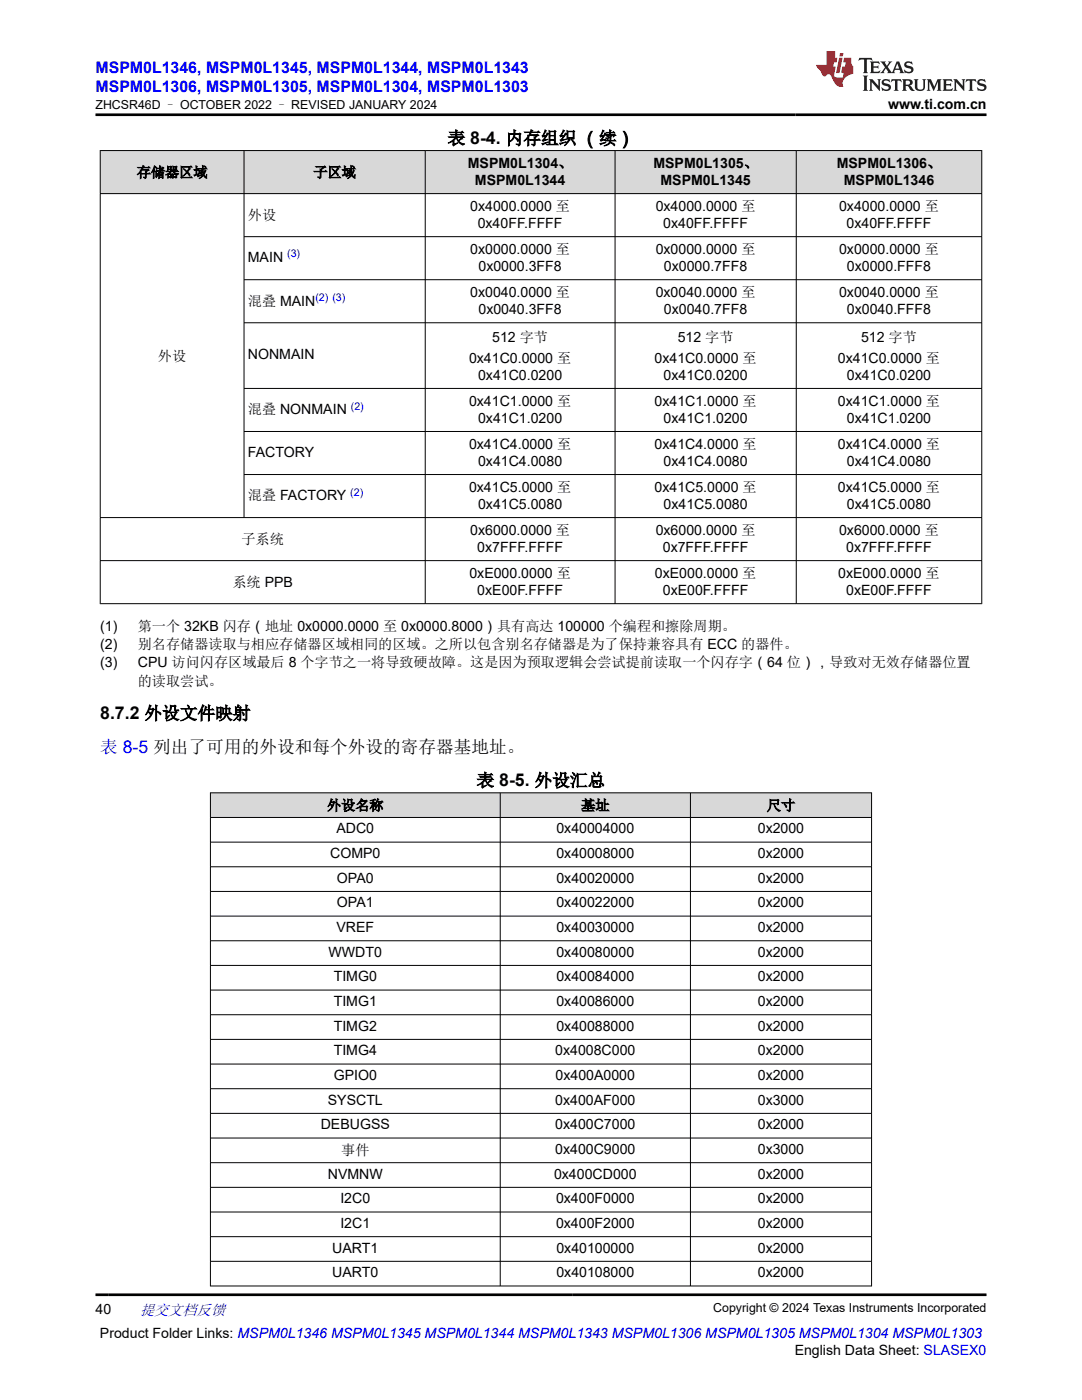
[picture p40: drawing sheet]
<svg xmlns="http://www.w3.org/2000/svg" width="216mm" height="279mm" viewBox="0 0 216 279" stroke-linecap="round" stroke-linejoin="round" font-family="sans-serif">
<defs><g id="words">
<g font-size="3.5">
<text x="89.3" y="28.8">表 8-4. 内存组织 （续）</text>
<text x="20" y="143.5">8.7.2 外设文件映射</text>
<text x="95.1" y="157">表 8-5. 外设汇总</text>
</g>
<text font-size="3.5" fill="#00f" x="20" y="150.3">表 8-5 列出了可用的外设和每个外设的寄存器基地址。</text>
<g font-size="3.2" fill="#00f">
<text x="19" y="14.5">MSPM0L1346, MSPM0L1345, MSPM0L1344, MSPM0L1343</text>
<text x="19" y="18.3">MSPM0L1306, MSPM0L1305, MSPM0L1304, MSPM0L1303</text>
</g>
<text font-size="3" fill="#00f" x="27.9" y="262.4">提交文档反馈</text>
<g font-size="2.8">
<text x="177.2" y="21.7">www.ti.com.cn</text>
<text x="27.3" y="35.4">存储器区域</text>
<text x="62.5" y="35.4">子区域</text>
<text x="93.4" y="33.5">MSPM0L1304、</text>
<text x="130.4" y="33.5">MSPM0L1305、</text>
<text x="167" y="33.5">MSPM0L1306、</text>
<text x="94.8" y="36.9">MSPM0L1344</text>
<text x="131.8" y="36.9">MSPM0L1345</text>
<text x="168.4" y="36.9">MSPM0L1346</text>
<text x="49.5" y="43.9">外设</text>
<text x="93.8" y="42.1">0x4000.0000 至</text>
<text x="95.3" y="45.5">0x40FF.FFFF</text>
<text x="130.8" y="42.1">0x4000.0000 至</text>
<text x="132.3" y="45.5">0x40FF.FFFF</text>
<text x="167.4" y="42.1">0x4000.0000 至</text>
<text x="168.9" y="45.5">0x40FF.FFFF</text>
<text x="49.5" y="52.3">MAIN</text>
<text x="93.8" y="50.7">0x0000.0000 至</text>
<text x="130.8" y="50.7">0x0000.0000 至</text>
<text x="167.4" y="50.7">0x0000.0000 至</text>
<text x="93.8" y="59.3">0x0040.0000 至</text>
<text x="95.5" y="54.1">0x0000.3FF8</text>
<text x="130.8" y="59.3">0x0040.0000 至</text>
<text x="132.5" y="54.1">0x0000.7FF8</text>
<text x="167.4" y="59.3">0x0040.0000 至</text>
<text x="169" y="54.1">0x0000.FFF8</text>
<text x="49.5" y="61">混叠 MAIN</text>
<text x="95.5" y="62.7">0x0040.3FF8</text>
<text x="132.5" y="62.7">0x0040.7FF8</text>
<text x="169" y="62.7">0x0040.FFF8</text>
<text x="31.5" y="72">外设</text>
<text x="49.5" y="71.7">NONMAIN</text>
<text x="98.2" y="68.3">512 字节</text>
<text x="135.2" y="68.3">512 字节</text>
<text x="171.8" y="68.3">512 字节</text>
<text x="93.6" y="72.4">0x41C0.0000 至</text>
<text x="95.4" y="75.8">0x41C0.0200</text>
<text x="130.6" y="72.4">0x41C0.0000 至</text>
<text x="132.4" y="75.8">0x41C0.0200</text>
<text x="167.2" y="72.4">0x41C0.0000 至</text>
<text x="169" y="75.8">0x41C0.0200</text>
<text x="49.5" y="82.7">混叠 NONMAIN</text>
<text x="93.6" y="81">0x41C1.0000 至</text>
<text x="130.6" y="81">0x41C1.0000 至</text>
<text x="167.2" y="81">0x41C1.0000 至</text>
<text x="93.6" y="89.6">0x41C4.0000 至</text>
<text x="95.4" y="84.4">0x41C1.0200</text>
<text x="130.6" y="89.6">0x41C4.0000 至</text>
<text x="132.4" y="84.4">0x41C1.0200</text>
<text x="167.2" y="89.6">0x41C4.0000 至</text>
<text x="169" y="84.4">0x41C1.0200</text>
<text x="49.5" y="91.1">FACTORY</text>
<text x="95.4" y="93">0x41C4.0080</text>
<text x="132.4" y="93">0x41C4.0080</text>
<text x="169" y="93">0x41C4.0080</text>
<text x="49.5" y="99.9">混叠 FACTORY</text>
<text x="93.6" y="98.2">0x41C5.0000 至</text>
<text x="95.4" y="101.6">0x41C5.0080</text>
<text x="130.6" y="98.2">0x41C5.0000 至</text>
<text x="132.4" y="101.6">0x41C5.0080</text>
<text x="167.2" y="98.2">0x41C5.0000 至</text>
<text x="169" y="101.6">0x41C5.0080</text>
<text x="93.8" y="106.8">0x6000.0000 至</text>
<text x="130.8" y="106.8">0x6000.0000 至</text>
<text x="167.4" y="106.8">0x6000.0000 至</text>
<text x="48.2" y="108.6">子系统</text>
<text x="95.2" y="110.2">0x7FFF.FFFF</text>
<text x="132.3" y="110.2">0x7FFF.FFFF</text>
<text x="168.8" y="110.2">0x7FFF.FFFF</text>
<text x="46.4" y="117.1">系统 PPB</text>
<text x="93.7" y="115.4">0xE000.0000 至</text>
<text x="95.2" y="118.7">0xE00F.FFFF</text>
<text x="130.7" y="115.4">0xE000.0000 至</text>
<text x="132.3" y="118.7">0xE00F.FFFF</text>
<text x="167.3" y="115.4">0xE000.0000 至</text>
<text x="168.8" y="118.7">0xE00F.FFFF</text>
<text x="20" y="125.8">(1)</text>
<text x="27.5" y="125.8">第一个 32KB 闪存（地址 0x0000.0000 至 0x0000.8000）具有高达 100000 个编程和擦除周期。</text>
<text x="20" y="129.5">(2)</text>
<text x="27.5" y="129.5">别名存储器读取与相应存储器区域相同的区域。之所以包含别名存储器是为了保持兼容具有 ECC 的器件。</text>
<text x="20" y="133.2">(3)</text>
<text x="27.5" y="133.2">CPU 访问闪存区域最后 8 个字节之一将导致硬故障。这是因为预取逻辑会尝试提前读取一个闪存字（64 位），导致对无效存储器位置</text>
<text x="27.5" y="136.8">的读取尝试。</text>
<text x="65.3" y="161.7">外设名称</text>
<text x="116" y="161.7">基址</text>
<text x="153" y="161.7">尺寸</text>
<text x="67.1" y="166.3">ADC0</text>
<text x="111" y="166.3">0x40004000</text>
<text x="151.2" y="166.3">0x2000</text>
<text x="65.9" y="171.3">COMP0</text>
<text x="111" y="171.3">0x40008000</text>
<text x="151.2" y="171.3">0x2000</text>
<text x="67.2" y="176.2">OPA0</text>
<text x="111" y="176.2">0x40020000</text>
<text x="151.2" y="176.2">0x2000</text>
<text x="67.2" y="181.1">OPA1</text>
<text x="111" y="181.1">0x40022000</text>
<text x="151.2" y="181.1">0x2000</text>
<text x="65.6" y="190.9">WWDT0</text>
<text x="67.1" y="186">VREF</text>
<text x="111" y="186">0x40030000</text>
<text x="111" y="190.9">0x40080000</text>
<text x="151.2" y="186">0x2000</text>
<text x="151.2" y="190.9">0x2000</text>
<text x="66.6" y="195.9">TIMG0</text>
<text x="111" y="195.9">0x40084000</text>
<text x="151.2" y="195.9">0x2000</text>
<text x="66.6" y="200.8">TIMG1</text>
<text x="111" y="200.8">0x40086000</text>
<text x="151.2" y="200.8">0x2000</text>
<text x="66.6" y="205.7">TIMG2</text>
<text x="111" y="205.7">0x40088000</text>
<text x="151.2" y="205.7">0x2000</text>
<text x="66.6" y="215.5">GPIO0</text>
<text x="66.6" y="210.6">TIMG4</text>
<text x="110.8" y="210.6">0x4008C000</text>
<text x="110.9" y="215.5">0x400A0000</text>
<text x="151.2" y="210.6">0x2000</text>
<text x="151.2" y="215.5">0x2000</text>
<text x="65.4" y="220.5">SYSCTL</text>
<text x="110.8" y="220.5">0x400AF000</text>
<text x="151.2" y="220.5">0x3000</text>
<text x="64" y="225.4">DEBUGSS</text>
<text x="110.8" y="225.4">0x400C7000</text>
<text x="151.2" y="225.4">0x2000</text>
<text x="68.1" y="230.6">事件</text>
<text x="110.8" y="230.3">0x400C9000</text>
<text x="151.2" y="230.3">0x3000</text>
<text x="65.4" y="235.2">NVMNW</text>
<text x="110.6" y="235.2">0x400CD000</text>
<text x="151.2" y="235.2">0x2000</text>
<text x="67.9" y="240.2">I2C0</text>
<text x="67.9" y="245.1">I2C1</text>
<text x="110.9" y="240.2">0x400F0000</text>
<text x="110.9" y="245.1">0x400F2000</text>
<text x="151.2" y="240.2">0x2000</text>
<text x="151.2" y="245.1">0x2000</text>
<text x="66.3" y="250">UART1</text>
<text x="111" y="250">0x40100000</text>
<text x="151.2" y="250">0x2000</text>
<text x="66.3" y="254.9">UART0</text>
<text x="111" y="254.9">0x40108000</text>
<text x="151.2" y="254.9">0x2000</text>
<text x="19" y="262.1">40</text>
<text x="19.9" y="266.9">Product Folder Links: MSPM0L1346 MSPM0L1345 MSPM0L1344 MSPM0L1343 MSPM0L1306 MSPM0L1305 MSPM0L1304 MSPM0L1303</text>
<text x="158.6" y="270.3">English Data Sheet: SLASEX0</text>
</g>
<g font-size="2.5">
<text x="19" y="21.8">ZHCSR46D – OCTOBER 2022 – REVISED JANUARY 2024</text>
<text x="142.3" y="261.8">Copyright © 2024 Texas Instruments Incorporated</text>
</g>
<g font-size="2.1" fill="#00f">
<text x="57.3" y="51.3">(3)</text>
<text x="62.9" y="60">(2) (3)</text>
<text x="70" y="81.7">(2)</text>
<text x="69.9" y="98.9">(2)</text>
</g>
</g></defs>
<g fill="#d8d8d8">
<path d="M20 30h175.9v8.6h-175.9z" fill-rule="evenodd"/>
<path d="M20.1 30.1h28.5v8.5h-28.5z" fill-rule="evenodd"/>
<path d="M48.8 30.1h36v8.5h-36z" fill-rule="evenodd"/>
<path d="M84.9 30.1h37.8v8.5h-37.8z" fill-rule="evenodd"/>
<path d="M122.8 30.1h36v8.5h-36z" fill-rule="evenodd"/>
<path d="M158.9 30.1h36.9v8.5h-36.9z" fill-rule="evenodd"/>
</g>
<g fill="none" stroke="#000" stroke-width=".2">
<path d="M19.9 30h176.1M19.9 38.6h176.1M20 30v90.5M48.7 30v73.4M84.9 30v90.5M122.7 30v90.5M158.9 30v90.5M195.9 30v90.5M48.7 47.2h147.3M48.7 55.8h147.3M48.7 64.4h147.3M48.7 77.5h147.3"/>
<path d="M48.7 86.1h147.3M48.7 94.7h147.3M19.9 103.3h176.1M19.9 111.9h176.1M19.9 120.5h176.1"/>
</g>
<g fill="#d8d8d8">
<path d="M42 158.2h131.9v4.9h-131.9z" fill-rule="evenodd"/>
<path d="M42 158.3h57.8v4.8h-57.8z" fill-rule="evenodd"/>
<path d="M99.9 158.3h37.8v4.8h-37.8z" fill-rule="evenodd"/>
<path d="M137.8 158.3h36.1v4.8h-36.1z" fill-rule="evenodd"/>
</g>
<g fill="none" stroke="#000" stroke-width=".2">
<path d="M41.9 158.2h132.1M42 158.2v98.5M99.8 158.2v98.5M137.8 158.2v98.5M173.9 158.2v98.5M41.9 163.1h132.1M41.9 168.1h132.1M41.9 173h132.1M41.9 177.9h132.1M41.9 182.8h132.1M41.9 187.7h132.1M41.9 192.7h132.1"/>
<path d="M41.9 197.6h132.1M41.9 202.5h132.1M41.9 207.4h132.1M41.9 212.4h132.1M41.9 217.3h132.1M41.9 222.2h132.1M41.9 227.1h132.1M41.9 232h132.1M41.9 237h132.1M41.9 241.9h132.1M41.9 246.8h132.1M41.9 251.7h132.1"/>
<path d="M41.9 256.6h132.1"/>
</g>
<path d="M171.5 11.6l-.2 .5 .5-.2h.6v.1v2.2l-.2 .4h1l-.2-.4v-2.2v-.1h.5l.5 .2-.1-.5zM173.6 12.3l.2 .4v1.5l-.2 .4h1.9l.1-.6a1.08 1.08 0 0 1-1.3 .2v-.7h.6l.4 .2v-.7l-.4 .2h-.6v-.5l.2-.2a1 1 0 0 1 1 .3l-.1-.5zM175.7 12.3l.9 1.1-1 1.2h.9l-.2-.2 .5-.8 .4 .8-.2 .2h1.6l-.2-.2 .2-.5h.9l.1 .5-.1 .2h.9l-.2-.3-.8-2h-.5l-.9 2.2-.9-1.1 .9-1.1h-.8l.2 .2-.4 .6-.4-.6 .2-.2zM179 12.7l.4 1h-.7zM180.7 12.4a.65 .65 0 0 0-.2 .7 .65 .65 0 0 0 .6 .5l.6 .1 .1 .3a.79 .79 0 0 1-.7 .4 .79 .79 0 0 1-.7-.5l.1 .7 .2-.1a.93 .93 0 0 0 1.1 .1 .93 .93 0 0 0 .4-1 1.46 1.46 0 0 0-1.2-.6l-.1-.3a1.09 1.09 0 0 1 1.2 .2l-.2-.6-.1 .1-.5-.2zM172.2 15.1l.2 .4v2.2l-.2 .4h1l-.2-.4v-2.2l.2-.4zM173.4 15.8l.2 .4v1.5l-.2 .4h.8l-.3-.4 .1-1.3 1.6 1.8v-2l.2-.4h-.7l.1 .2 .1 1.1-1.2-1.3zM176.2 15.9a.65 .65 0 0 0-.2 .8 .65 .65 0 0 0 .6 .4l.6 .2 .1 .2a.79 .79 0 0 1-.7 .4 .79 .79 0 0 1-.7-.5l.1 .7 .2-.1a.93 .93 0 0 0 1.1 .1 .93 .93 0 0 0 .4-.9 1.46 1.46 0 0 0-1.2-.6l-.1-.4a1.09 1.09 0 0 1 1.2 .2l-.1-.6-.2 .1-.5-.1zM177.9 15.8l-.1 .6a.63 .63 0 0 1 .8-.3v1.6l-.3 .4h1l-.2-.4v-1.6a.66 .66 0 0 1 .8 .3l-.1-.6zM180 15.8l.2 .4v1.5l-.2 .4h1l-.2-.2-.1-.7h.5l.1 .2a.79 .79 0 0 0 1.2 .6l-1-.9a.61 .61 0 0 0 .6-.6 .61 .61 0 0 0-.5-.7zM180.8 16.1h.1a.47 .47 0 0 1 .5 .1 .47 .47 0 0 1 .1 .5l-.1 .1-.7 .1zM182.3 15.8l.2 .2a2.27 2.27 0 0 0 .4 2 1.04 1.04 0 0 0 1.7-.7v-1.3l.2-.2h-.8l.2 .4v1.1a.6 .6 0 0 1-.6 .6 .6 .6 0 0 1-.6-.6v-1.1l.3-.4zM184.9 15.8l.2 .4v1.5l-.2 .4h.8l-.3-.4v-1.4l.9 1.9 .9-1.9v1.4l-.3 .4h1l-.2-.4v-1.5l.2-.4h-.8l-.7 1.5-.6-1.5zM188.1 15.8l.2 .4v1.5l-.2 .4h1.9l.1-.6a1.09 1.09 0 0 1-1.3 .2v-.7h.6l.4 .2v-.6l-.4 .2h-.6v-.6l.2-.1a1.01 1.01 0 0 1 1 .3l-.1-.6zM190.2 15.8l.3 .4v1.5l-.3 .4h.8l-.2-.4v-1.3l1.6 1.8v-2l.2-.4h-.7l.2 .2v1.1l-1.2-1.3zM192.8 15.8l-.1 .6a.63 .63 0 0 1 .8-.3v1.6l-.3 .4h1l-.2-.4v-1.6a.66 .66 0 0 1 .8 .3l-.1-.6zM195.2 15.9a.65 .65 0 0 0-.2 .8 .65 .65 0 0 0 .6 .4l.6 .2 .2 .2a.79 .79 0 0 1-.7 .4 .79 .79 0 0 1-.7-.5l.1 .7 .2-.1a.93 .93 0 0 0 1 .1 .93 .93 0 0 0 .5-.9 1.46 1.46 0 0 0-1.3-.6v-.4a1.09 1.09 0 0 1 1.2 .2l-.2-.6-.2 .1-.5-.1z" fill="#231f20"/>
<path d="M164.9 10.2v2.8h-2l.1 .3 .8 1a.95 .95 0 0 0 1 .9 .59 .59 0 0 1 .5-.4 .59 .59 0 0 1 .5 .4l.4 .7a1.59 1.59 0 0 0 2.1 1.4 1.61 1.61 0 0 1 1-2.3l1-.3-.1-1.5a1.59 1.59 0 0 1-.3-1.7h-1.5l-.2 .9h.6l-.2 .9h-.5l-.2 1v.2l.4 .1-.1 .9h-.7a.73 .73 0 0 1-1-.7l.3-1.5h-.5l.1-.9h.5l.2-.9h-.5v-1.3zM167.4 11.5l-.6 3.1h.7l.6-3.1zM167.6 10.6l-.1 .6h.7l.1-.6z" fill="#ed1c24"/>
<path d="M19 22.9h177.8M19 258.4h177.8" fill="none" stroke="#000" stroke-width=".53"/>
<use href="#words"/>
</svg>
